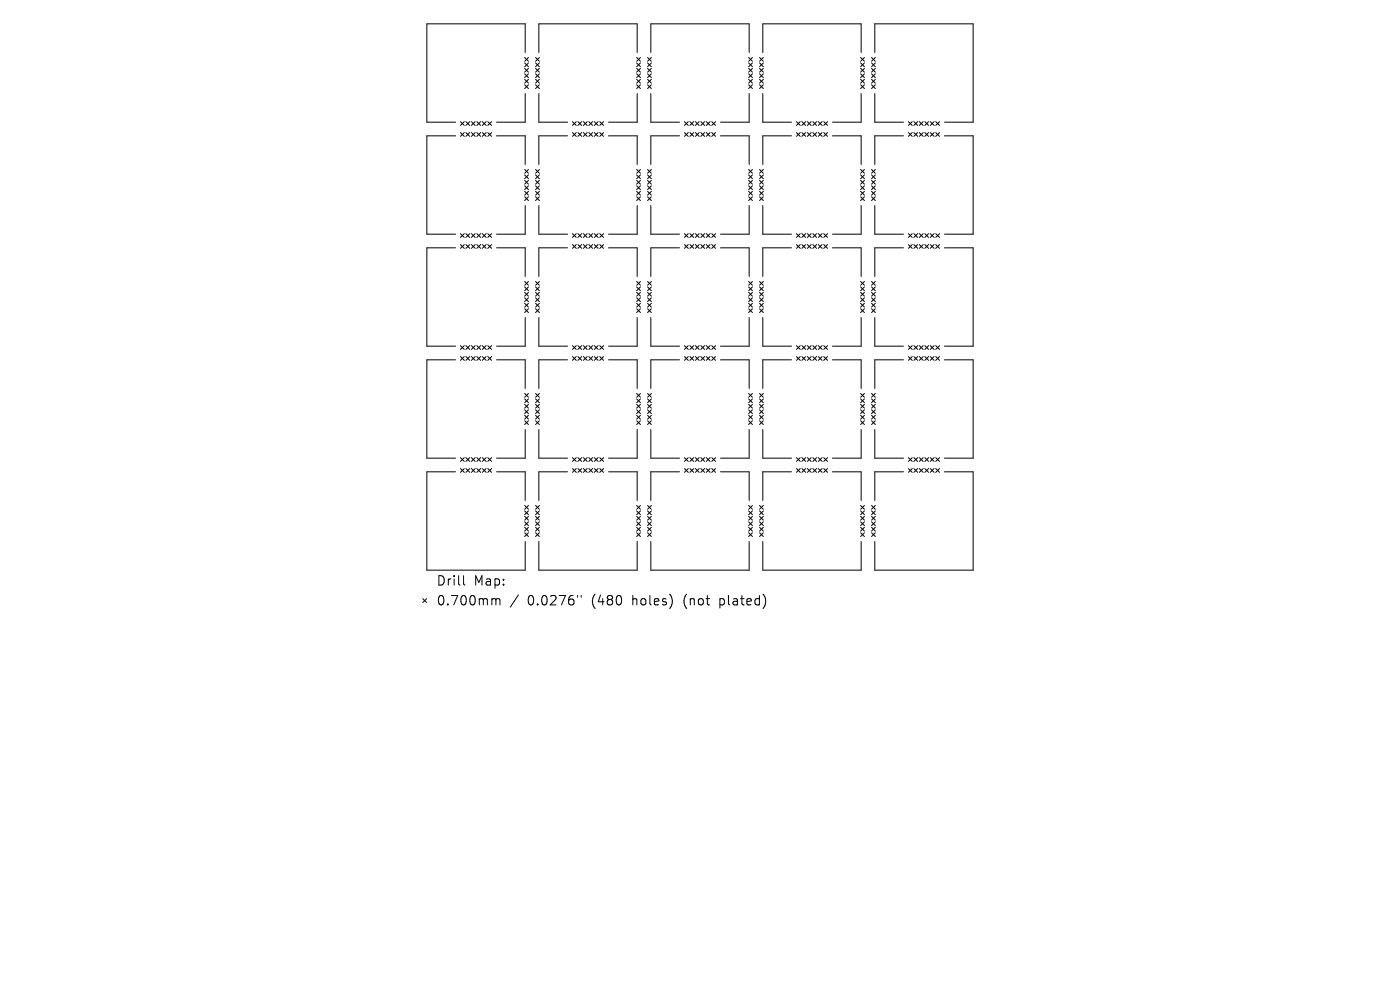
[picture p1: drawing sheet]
<svg xmlns="http://www.w3.org/2000/svg" width="297mm" height="210mm" viewBox="0 0 297 210" stroke-linecap="round" stroke-linejoin="round" font-family="sans-serif">
<defs><g id="words">
<g font-size="2.8">
<text x="92.5" y="124.5">Drill</text>
<text x="100.5" y="124.5">Map:</text>
<text x="92.5" y="128.7">0.700mm</text>
<text x="111.9" y="128.7">0.0276&quot;</text>
<text x="125.7" y="128.7">(480</text>
<text x="134.4" y="128.7">holes)</text>
<text x="145.5" y="128.7">(not</text>
<text x="153.3" y="128.7">plated)</text>
</g>
</g></defs>
<g fill="none" stroke="#000" stroke-width=".21">
<path d="M111.3 12.2l.8 .8M111.3 13.3l.8 .9M111.3 14.5l.8 .8M111.3 15.7l.8 .8M111.3 16.8l.8 .8M111.3 18l.8 .8M111.4 11.1v-6h-20.8v20.8h6M111.4 19.8v6.1h-6.1M112.1 12.2l-.8 .8M112.1 14.5l-.8 .8M112.1 13.3l-.8 .9M112.1 15.7l-.8 .8"/>
<path d="M112.1 16.8l-.8 .8M112.1 18l-.8 .8M113.6 14.5l.8 .8M113.6 15.7l.8 .8M113.6 16.8l.8 .8M113.6 18l.8 .8M113.6 12.2l.8 .8M113.6 13.3l.8 .9M114.3 19.8v6.1h6.1M114.3 11.1v-6h20.9v6M114.4 12.2l-.8 .8M114.4 13.3l-.8 .9"/>
<path d="M114.4 14.5l-.8 .8M114.4 15.7l-.8 .8M114.4 16.8l-.8 .8M114.4 18l-.8 .8M135.1 12.2l.8 .8M135.1 13.3l.8 .9M135.1 14.5l.8 .8M135.1 15.7l.8 .8M135.1 16.8l.8 .8M135.1 18l.8 .8M135.2 19.8v6.1h-6.1M135.9 12.2l-.8 .8"/>
<path d="M135.9 14.5l-.8 .8M135.9 13.3l-.8 .9M135.9 16.8l-.8 .8M135.9 18l-.8 .8M135.9 15.7l-.8 .8M137.4 14.5l.8 .8M137.4 15.7l.8 .8M137.4 18l.8 .8M137.4 12.2l.8 .8M137.4 13.3l.8 .9M137.4 16.8l.8 .8M138.1 11.1v-6h20.8v6"/>
<path d="M138.1 19.8v6.1h6.1M138.2 12.2l-.8 .8M138.2 14.5l-.8 .8M138.2 16.8l-.8 .8M138.2 18l-.8 .8M138.2 13.3l-.8 .9M138.2 15.7l-.8 .8M158.8 12.2l.8 .8M158.8 13.3l.8 .9M158.8 14.5l.8 .8M158.8 15.7l.8 .8M158.8 16.8l.8 .8"/>
<path d="M158.8 18l.8 .8M158.9 19.8v6.1h-6.1M159.6 12.2l-.8 .8M159.6 14.5l-.8 .8M159.6 15.7l-.8 .8M159.6 16.8l-.8 .8M159.6 18l-.8 .8M159.6 13.3l-.8 .9M161.1 14.5l.8 .8M161.1 15.7l.8 .8M161.1 16.8l.8 .8M161.1 18l.8 .8"/>
<path d="M161.1 12.2l.8 .8M161.1 13.3l.8 .9M161.8 19.8v6.1h6.1M161.8 11.1v-6h20.9v6M161.9 12.2l-.8 .8M161.9 13.3l-.8 .9M161.9 14.5l-.8 .8M161.9 15.7l-.8 .8M161.9 18l-.8 .8M161.9 16.8l-.8 .8M182.6 12.2l.8 .8M182.6 13.3l.8 .9"/>
<path d="M182.6 14.5l.8 .8M182.6 15.7l.8 .8M182.6 16.8l.8 .8M182.6 18l.8 .8M182.7 19.8v6.1h-6.1M183.4 13.3l-.8 .9M183.4 15.7l-.8 .8M183.4 18l-.8 .8M183.4 12.2l-.8 .8M183.4 14.5l-.8 .8M183.4 16.8l-.8 .8M184.9 14.5l.8 .8"/>
<path d="M184.9 16.8l.8 .8M184.9 18l.8 .8M184.9 12.2l.8 .8M184.9 13.3l.8 .9M184.9 15.7l.8 .8M185.6 19.8v6.1h6.1M185.6 11.1v-6h20.8v20.8h-6M185.7 13.3l-.8 .9M185.7 15.7l-.8 .8M185.7 18l-.8 .8M185.7 12.2l-.8 .8M185.7 14.5l-.8 .8"/>
<path d="M185.7 16.8l-.8 .8M96.6 28.8h-6v20.9h6M97.7 25.8l.8 .8M97.7 28.1l.8 .8M98.5 25.8l-.8 .8M98.5 28.1l-.8 .8M98.8 25.8l.9 .8M98.8 28.1l.9 .8M99.7 25.8l-.9 .8M99.7 28.1l-.9 .8M100 28.1l.8 .8M100 25.8l.8 .8"/>
<path d="M100.8 25.8l-.8 .8M100.8 28.1l-.8 .8M101.2 28.1l.8 .8M101.2 25.8l.8 .8M102 25.8l-.8 .8M102 28.1l-.8 .8M102.3 28.1l.8 .8M102.3 25.8l.8 .8M103.1 25.8l-.8 .8M103.1 28.1l-.8 .8M103.5 28.1l.8 .8M103.5 25.8l.8 .8"/>
<path d="M104.3 25.8l-.8 .8M104.3 28.1l-.8 .8M105.3 28.8h6.1v6.1M111.3 39.4l.8 .8M111.3 38.3l.8 .8M111.3 35.9l.8 .9M111.3 37.1l.8 .8M112.1 35.9l-.8 .9M112.1 38.3l-.8 .8M112.1 37.1l-.8 .8M112.1 39.4l-.8 .8M113.6 38.3l.8 .8"/>
<path d="M113.6 35.9l.8 .9M113.6 39.4l.8 .8M113.6 37.1l.8 .8M114.4 35.9l-.8 .9M114.4 37.1l-.8 .8M114.4 38.3l-.8 .8M114.4 39.4l-.8 .8M120.4 28.8h-6.1v6.1M121.4 25.8l.9 .8M121.4 28.1l.9 .8M122.3 25.8l-.9 .8M122.3 28.1l-.9 .8"/>
<path d="M122.6 25.8l.8 .8M122.6 28.1l.8 .8M123.4 25.8l-.8 .8M123.4 28.1l-.8 .8M123.8 28.1l.8 .8M123.8 25.8l.8 .8M124.6 25.8l-.8 .8M124.6 28.1l-.8 .8M124.9 25.8l.8 .8M124.9 28.1l.8 .8M125.7 28.1l-.8 .8M125.7 25.8l-.8 .8"/>
<path d="M126.1 28.1l.8 .8M126.1 25.8l.8 .8M126.9 25.8l-.8 .8M126.9 28.1l-.8 .8M127.2 28.1l.8 .8M127.2 25.8l.8 .8M128 25.8l-.8 .8M128 28.1l-.8 .8M129.1 28.8h6.1v6.1M135.1 39.4l.8 .8M135.1 37.1l.8 .8M135.1 35.9l.8 .9"/>
<path d="M135.1 38.3l.8 .8M135.9 35.9l-.8 .9M135.9 38.3l-.8 .8M135.9 37.1l-.8 .8M135.9 39.4l-.8 .8M137.4 39.4l.8 .8M137.4 37.1l.8 .8M137.4 35.9l.8 .9M137.4 38.3l.8 .8M138.2 35.9l-.8 .9M138.2 37.1l-.8 .8M138.2 38.3l-.8 .8"/>
<path d="M138.2 39.4l-.8 .8M144.2 28.8h-6.1v6.1M145.2 25.8l.8 .8M145.2 28.1l.8 .8M146 25.8l-.8 .8M146 28.1l-.8 .8M146.4 25.8l.8 .8M146.4 28.1l.8 .8M147.2 25.8l-.8 .8M147.2 28.1l-.8 .8M147.5 25.8l.8 .8M147.5 28.1l.8 .8"/>
<path d="M148.3 25.8l-.8 .8M148.3 28.1l-.8 .8M148.7 25.8l.8 .8M148.7 28.1l.8 .8M149.5 25.8l-.8 .8M149.5 28.1l-.8 .8M149.8 25.8l.8 .8M149.8 28.1l.8 .8M150.6 25.8l-.8 .8M150.6 28.1l-.8 .8M151 28.1l.8 .8M151 25.8l.8 .8"/>
<path d="M151.8 25.8l-.8 .8M151.8 28.1l-.8 .8M152.8 28.8h6.1v6.1M158.8 35.9l.8 .9M158.8 38.3l.8 .8M158.8 37.1l.8 .8M158.8 39.4l.8 .8M159.6 37.1l-.8 .8M159.6 39.4l-.8 .8M159.6 35.9l-.8 .9M159.6 38.3l-.8 .8M161.1 37.1l.8 .8"/>
<path d="M161.1 39.4l.8 .8M161.1 35.9l.8 .9M161.1 38.3l.8 .8M161.9 37.1l-.8 .8M161.9 39.4l-.8 .8M161.9 35.9l-.8 .9M161.9 38.3l-.8 .8M167.9 28.8h-6.1v6.1M169 25.8l.8 .8M169 28.1l.8 .8M169.8 25.8l-.8 .8M169.8 28.1l-.8 .8"/>
<path d="M170.1 25.8l.8 .8M170.1 28.1l.8 .8M170.9 25.8l-.8 .8M170.9 28.1l-.8 .8M171.3 25.8l.8 .8M171.3 28.1l.8 .8M172.1 25.8l-.8 .8M172.1 28.1l-.8 .8M172.4 28.1l.8 .8M172.4 25.8l.8 .8M173.2 25.8l-.8 .8M173.2 28.1l-.8 .8"/>
<path d="M173.6 28.1l.8 .8M173.6 25.8l.8 .8M174.4 25.8l-.8 .8M174.4 28.1l-.8 .8M174.7 28.1l.9 .8M174.7 25.8l.9 .8M175.6 25.8l-.9 .8M175.6 28.1l-.9 .8M176.6 28.8h6.1v6.1M182.6 38.3l.8 .8M182.6 35.9l.8 .9M182.6 37.1l.8 .8"/>
<path d="M182.6 39.4l.8 .8M183.4 37.1l-.8 .8M183.4 38.3l-.8 .8M183.4 39.4l-.8 .8M183.4 35.9l-.8 .9M184.9 38.3l.8 .8M184.9 35.9l.8 .9M184.9 39.4l.8 .8M184.9 37.1l.8 .8M185.7 35.9l-.8 .9M185.7 37.1l-.8 .8M185.7 38.3l-.8 .8"/>
<path d="M185.7 39.4l-.8 .8M191.7 28.8h-6.1v6.1M192.7 25.8l.8 .8M192.7 28.1l.8 .8M193.5 25.8l-.8 .8M193.5 28.1l-.8 .8M193.9 25.8l.8 .8M193.9 28.1l.8 .8M194.7 25.8l-.8 .8M194.7 28.1l-.8 .8M195 25.8l.8 .8M195 28.1l.8 .8"/>
<path d="M195.8 28.1l-.8 .8M195.8 25.8l-.8 .8M196.2 25.8l.8 .8M196.2 28.1l.8 .8M197 25.8l-.8 .8M197 28.1l-.8 .8M197.3 25.8l.9 .8M197.3 28.1l.9 .8M198.2 25.8l-.9 .8M198.2 28.1l-.9 .8M198.5 25.8l.8 .8M198.5 28.1l.8 .8"/>
<path d="M199.3 25.8l-.8 .8M199.3 28.1l-.8 .8M200.4 28.8h6v20.9h-6M96.6 52.6h-6v20.8h6M97.7 49.6l.8 .8M97.7 51.9l.8 .8M98.5 49.6l-.8 .8M98.5 51.9l-.8 .8M98.8 49.6l.9 .8M98.8 51.9l.9 .8M99.7 49.6l-.9 .8M99.7 51.9l-.9 .8"/>
<path d="M100 51.9l.8 .8M100 49.6l.8 .8M100.8 49.6l-.8 .8M100.8 51.9l-.8 .8M101.2 51.9l.8 .8M101.2 49.6l.8 .8M102 49.6l-.8 .8M102 51.9l-.8 .8M102.3 51.9l.8 .8M102.3 49.6l.8 .8M103.1 49.6l-.8 .8M103.1 51.9l-.8 .8"/>
<path d="M103.5 51.9l.8 .8M103.5 49.6l.8 .8M104.3 49.6l-.8 .8M104.3 51.9l-.8 .8M105.3 52.6h6.1v6.1M111.3 41.7l.8 .8M111.3 59.7l.8 .8M111.3 40.6l.8 .8M111.4 43.6v6.1h-6.1M112.1 59.7l-.8 .8M112.1 40.6l-.8 .8M112.1 41.7l-.8 .8"/>
<path d="M113.6 40.6l.8 .8M113.6 59.7l.8 .8M113.6 41.7l.8 .8M114.3 43.6v6.1h6.1M114.4 59.7l-.8 .8M114.4 40.6l-.8 .8M114.4 41.7l-.8 .8M120.4 52.6h-6.1v6.1M121.4 49.6l.9 .8M121.4 51.9l.9 .8M122.3 49.6l-.9 .8M122.3 51.9l-.9 .8"/>
<path d="M122.6 49.6l.8 .8M122.6 51.9l.8 .8M123.4 49.6l-.8 .8M123.4 51.9l-.8 .8M123.8 49.6l.8 .8M123.8 51.9l.8 .8M124.6 49.6l-.8 .8M124.6 51.9l-.8 .8M124.9 51.9l.8 .8M124.9 49.6l.8 .8M125.7 49.6l-.8 .8M125.7 51.9l-.8 .8"/>
<path d="M126.1 51.9l.8 .8M126.1 49.6l.8 .8M126.9 49.6l-.8 .8M126.9 51.9l-.8 .8M127.2 51.9l.8 .8M127.2 49.6l.8 .8M128 49.6l-.8 .8M128 51.9l-.8 .8M129.1 52.6h6.1v6.1M135.1 41.7l.8 .8M135.1 59.7l.8 .8M135.1 40.6l.8 .8"/>
<path d="M135.2 43.6v6.1h-6.1M135.9 40.6l-.8 .8M135.9 41.7l-.8 .8M135.9 59.7l-.8 .8M137.4 41.7l.8 .8M137.4 59.7l.8 .8M137.4 40.6l.8 .8M138.1 43.6v6.1h6.1M138.2 41.7l-.8 .8M138.2 40.6l-.8 .8M138.2 59.7l-.8 .8M144.2 52.6h-6.1v6.1"/>
<path d="M145.2 51.9l.8 .8M145.2 49.6l.8 .8M146 49.6l-.8 .8M146 51.9l-.8 .8M146.4 49.6l.8 .8M146.4 51.9l.8 .8M147.2 49.6l-.8 .8M147.2 51.9l-.8 .8M147.5 51.9l.8 .8M147.5 49.6l.8 .8M148.3 51.9l-.8 .8M148.3 49.6l-.8 .8"/>
<path d="M148.7 49.6l.8 .8M148.7 51.9l.8 .8M149.5 49.6l-.8 .8M149.5 51.9l-.8 .8M149.8 51.9l.8 .8M149.8 49.6l.8 .8M150.6 49.6l-.8 .8M150.6 51.9l-.8 .8M151 49.6l.8 .8M151 51.9l.8 .8M151.8 49.6l-.8 .8M151.8 51.9l-.8 .8"/>
<path d="M152.8 52.6h6.1v6.1M158.8 40.6l.8 .8M158.8 41.7l.8 .8M158.8 59.7l.8 .8M158.9 43.6v6.1h-6.1M159.6 41.7l-.8 .8M159.6 59.7l-.8 .8M159.6 40.6l-.8 .8M161.1 40.6l.8 .8M161.1 41.7l.8 .8M161.1 59.7l.8 .8M161.8 43.6v6.1h6.1"/>
<path d="M161.9 40.6l-.8 .8M161.9 41.7l-.8 .8M161.9 59.7l-.8 .8M167.9 52.6h-6.1v6.1M169 49.6l.8 .8M169 51.9l.8 .8M169.8 49.6l-.8 .8M169.8 51.9l-.8 .8M170.1 49.6l.8 .8M170.1 51.9l.8 .8M170.9 49.6l-.8 .8M170.9 51.9l-.8 .8"/>
<path d="M171.3 49.6l.8 .8M171.3 51.9l.8 .8M172.1 49.6l-.8 .8M172.1 51.9l-.8 .8M172.4 49.6l.8 .8M172.4 51.9l.8 .8M173.2 49.6l-.8 .8M173.2 51.9l-.8 .8M173.6 51.9l.8 .8M173.6 49.6l.8 .8M174.4 49.6l-.8 .8M174.4 51.9l-.8 .8"/>
<path d="M174.7 49.6l.9 .8M174.7 51.9l.9 .8M175.6 49.6l-.9 .8M175.6 51.9l-.9 .8M176.6 52.6h6.1v6.1M182.6 41.7l.8 .8M182.6 59.7l.8 .8M182.6 40.6l.8 .8M182.7 43.6v6.1h-6.1M183.4 40.6l-.8 .8M183.4 41.7l-.8 .8M183.4 59.7l-.8 .8"/>
<path d="M184.9 59.7l.8 .8M184.9 40.6l.8 .8M184.9 41.7l.8 .8M185.6 43.6v6.1h6.1M185.7 40.6l-.8 .8M185.7 59.7l-.8 .8M185.7 41.7l-.8 .8M191.7 52.6h-6.1v6.1M192.7 49.6l.8 .8M192.7 51.9l.8 .8M193.5 49.6l-.8 .8M193.5 51.9l-.8 .8"/>
<path d="M193.9 51.9l.8 .8M193.9 49.6l.8 .8M194.7 49.6l-.8 .8M194.7 51.9l-.8 .8M195 49.6l.8 .8M195 51.9l.8 .8M195.8 49.6l-.8 .8M195.8 51.9l-.8 .8M196.2 51.9l.8 .8M196.2 49.6l.8 .8M197 49.6l-.8 .8M197 51.9l-.8 .8"/>
<path d="M197.3 51.9l.9 .8M197.3 49.6l.9 .8M198.2 49.6l-.9 .8M198.2 51.9l-.9 .8M198.5 51.9l.8 .8M198.5 49.6l.8 .8M199.3 51.9l-.8 .8M199.3 49.6l-.8 .8M200.4 52.6h6v20.8h-6M96.6 76.3h-6v20.9h6M97.7 73.3l.8 .8M97.7 75.6l.8 .8"/>
<path d="M98.5 73.3l-.8 .8M98.5 75.6l-.8 .8M98.8 73.3l.9 .8M98.8 75.6l.9 .8M99.7 73.3l-.9 .8M99.7 75.6l-.9 .8M100 75.6l.8 .8M100 73.3l.8 .8M100.8 73.3l-.8 .8M100.8 75.6l-.8 .8M101.2 75.6l.8 .8M101.2 73.3l.8 .8"/>
<path d="M102 73.3l-.8 .8M102 75.6l-.8 .8M102.3 73.3l.8 .8M102.3 75.6l.8 .8M103.1 73.3l-.8 .8M103.1 75.6l-.8 .8M103.5 75.6l.8 .8M103.5 73.3l.8 .8M104.3 73.3l-.8 .8M104.3 75.6l-.8 .8M105.3 76.3h6.1v6.1M111.3 62l.8 .8"/>
<path d="M111.3 64.3l.8 .8M111.3 60.9l.8 .8M111.3 63.2l.8 .8M111.3 65.5l.8 .8M111.4 67.3v6.1h-6.1M112.1 62l-.8 .8M112.1 60.9l-.8 .8M112.1 63.2l-.8 .8M112.1 64.3l-.8 .8M112.1 65.5l-.8 .8M113.6 64.3l.8 .8M113.6 62l.8 .8"/>
<path d="M113.6 63.2l.8 .8M113.6 65.5l.8 .8M113.6 60.9l.8 .8M114.3 67.3v6.1h6.1M114.4 60.9l-.8 .8M114.4 62l-.8 .8M114.4 63.2l-.8 .8M114.4 65.5l-.8 .8M114.4 64.3l-.8 .8M120.4 76.3h-6.1v6.1M121.4 73.3l.9 .8M121.4 75.6l.9 .8"/>
<path d="M122.3 75.6l-.9 .8M122.3 73.3l-.9 .8M122.6 73.3l.8 .8M122.6 75.6l.8 .8M123.4 73.3l-.8 .8M123.4 75.6l-.8 .8M123.8 73.3l.8 .8M123.8 75.6l.8 .8M124.6 73.3l-.8 .8M124.6 75.6l-.8 .8M124.9 75.6l.8 .8M124.9 73.3l.8 .8"/>
<path d="M125.7 73.3l-.8 .8M125.7 75.6l-.8 .8M126.1 75.6l.8 .8M126.1 73.3l.8 .8M126.9 73.3l-.8 .8M126.9 75.6l-.8 .8M127.2 75.6l.8 .8M127.2 73.3l.8 .8M128 73.3l-.8 .8M128 75.6l-.8 .8M129.1 76.3h6.1v6.1M135.1 60.9l.8 .8"/>
<path d="M135.1 63.2l.8 .8M135.1 65.5l.8 .8M135.1 62l.8 .8M135.1 64.3l.8 .8M135.2 67.3v6.1h-6.1M135.9 60.9l-.8 .8M135.9 63.2l-.8 .8M135.9 64.3l-.8 .8M135.9 65.5l-.8 .8M135.9 62l-.8 .8M137.4 63.2l.8 .8M137.4 65.5l.8 .8"/>
<path d="M137.4 62l.8 .8M137.4 64.3l.8 .8M137.4 60.9l.8 .8M138.1 67.3v6.1h6.1M138.2 60.9l-.8 .8M138.2 62l-.8 .8M138.2 63.2l-.8 .8M138.2 64.3l-.8 .8M138.2 65.5l-.8 .8M144.2 76.3h-6.1v6.1M145.2 73.3l.8 .8M145.2 75.6l.8 .8"/>
<path d="M146 73.3l-.8 .8M146 75.6l-.8 .8M146.4 73.3l.8 .8M146.4 75.6l.8 .8M147.2 73.3l-.8 .8M147.2 75.6l-.8 .8M147.5 75.6l.8 .8M147.5 73.3l.8 .8M148.3 73.3l-.8 .8M148.3 75.6l-.8 .8M148.7 73.3l.8 .8M148.7 75.6l.8 .8"/>
<path d="M149.5 73.3l-.8 .8M149.5 75.6l-.8 .8M149.8 73.3l.8 .8M149.8 75.6l.8 .8M150.6 73.3l-.8 .8M150.6 75.6l-.8 .8M151 73.3l.8 .8M151 75.6l.8 .8M151.8 73.3l-.8 .8M151.8 75.6l-.8 .8M152.8 76.3h6.1v6.1M158.8 63.2l.8 .8"/>
<path d="M158.8 60.9l.8 .8M158.8 62l.8 .8M158.8 64.3l.8 .8M158.8 65.5l.8 .8M158.9 67.3v6.1h-6.1M159.6 60.9l-.8 .8M159.6 62l-.8 .8M159.6 63.2l-.8 .8M159.6 64.3l-.8 .8M159.6 65.5l-.8 .8M161.1 65.5l.8 .8M161.1 63.2l.8 .8"/>
<path d="M161.1 60.9l.8 .8M161.1 62l.8 .8M161.1 64.3l.8 .8M161.8 67.3v6.1h6.1M161.9 60.9l-.8 .8M161.9 62l-.8 .8M161.9 64.3l-.8 .8M161.9 63.2l-.8 .8M161.9 65.5l-.8 .8M167.9 76.3h-6.1v6.1M169 73.3l.8 .8M169 75.6l.8 .8"/>
<path d="M169.8 73.3l-.8 .8M169.8 75.6l-.8 .8M170.1 73.3l.8 .8M170.1 75.6l.8 .8M170.9 73.3l-.8 .8M170.9 75.6l-.8 .8M171.3 73.3l.8 .8M171.3 75.6l.8 .8M172.1 73.3l-.8 .8M172.1 75.6l-.8 .8M172.4 73.3l.8 .8M172.4 75.6l.8 .8"/>
<path d="M173.2 75.6l-.8 .8M173.2 73.3l-.8 .8M173.6 75.6l.8 .8M173.6 73.3l.8 .8M174.4 73.3l-.8 .8M174.4 75.6l-.8 .8M174.7 75.6l.9 .8M174.7 73.3l.9 .8M175.6 73.3l-.9 .8M175.6 75.6l-.9 .8M176.6 76.3h6.1v6.1M182.6 62l.8 .8"/>
<path d="M182.6 64.3l.8 .8M182.6 60.9l.8 .8M182.6 63.2l.8 .8M182.6 65.5l.8 .8M182.7 67.3v6.1h-6.1M183.4 62l-.8 .8M183.4 64.3l-.8 .8M183.4 65.5l-.8 .8M183.4 60.9l-.8 .8M183.4 63.2l-.8 .8M184.9 62l.8 .8M184.9 64.3l.8 .8"/>
<path d="M184.9 60.9l.8 .8M184.9 63.2l.8 .8M184.9 65.5l.8 .8M185.6 67.3v6.1h6.1M185.7 62l-.8 .8M185.7 63.2l-.8 .8M185.7 64.3l-.8 .8M185.7 65.5l-.8 .8M185.7 60.9l-.8 .8M191.7 76.3h-6.1v6.1M192.7 73.3l.8 .8M192.7 75.6l.8 .8"/>
<path d="M193.5 73.3l-.8 .8M193.5 75.6l-.8 .8M193.9 73.3l.8 .8M193.9 75.6l.8 .8M194.7 73.3l-.8 .8M194.7 75.6l-.8 .8M195 73.3l.8 .8M195 75.6l.8 .8M195.8 73.3l-.8 .8M195.8 75.6l-.8 .8M196.2 75.6l.8 .8M196.2 73.3l.8 .8"/>
<path d="M197 73.3l-.8 .8M197 75.6l-.8 .8M197.3 73.3l.9 .8M197.3 75.6l.9 .8M198.2 73.3l-.9 .8M198.2 75.6l-.9 .8M198.5 75.6l.8 .8M198.5 73.3l.8 .8M199.3 73.3l-.8 .8M199.3 75.6l-.8 .8M200.4 76.3h6v20.9h-6M97.7 97.1l.8 .8"/>
<path d="M97.7 99.4l.8 .8M98.5 97.1l-.8 .8M98.5 99.4l-.8 .8M98.8 97.1l.9 .8M98.8 99.4l.9 .8M99.7 97.1l-.9 .8M99.7 99.4l-.9 .8M100 99.4l.8 .8M100 97.1l.8 .8M100.8 97.1l-.8 .8M100.8 99.4l-.8 .8M101.2 99.4l.8 .8"/>
<path d="M101.2 97.1l.8 .8M102 97.1l-.8 .8M102 99.4l-.8 .8M102.3 99.4l.8 .8M102.3 97.1l.8 .8M103.1 97.1l-.8 .8M103.1 99.4l-.8 .8M103.5 99.4l.8 .8M103.5 97.1l.8 .8M104.3 97.1l-.8 .8M104.3 99.4l-.8 .8M111.3 85.8l.8 .8"/>
<path d="M111.3 88.1l.8 .8M111.3 83.5l.8 .8M111.3 84.6l.8 .8M111.3 86.9l.8 .8M111.3 89.3l.8 .8M111.4 91.1v6.1h-6.1M112.1 85.8l-.8 .8M112.1 84.6l-.8 .8M112.1 86.9l-.8 .8M112.1 88.1l-.8 .8M112.1 89.3l-.8 .8M112.1 83.5l-.8 .8"/>
<path d="M113.6 88.1l.8 .8M113.6 85.8l.8 .8M113.6 84.6l.8 .8M113.6 86.9l.8 .8M113.6 89.3l.8 .8M113.6 83.5l.8 .8M114.3 91.1v6.1h6.1M114.4 83.5l-.8 .8M114.4 84.6l-.8 .8M114.4 85.8l-.8 .8M114.4 86.9l-.8 .8M114.4 88.1l-.8 .8"/>
<path d="M114.4 89.3l-.8 .8M121.4 97.1l.9 .8M121.4 99.4l.9 .8M122.3 97.1l-.9 .8M122.3 99.4l-.9 .8M122.6 97.1l.8 .8M122.6 99.4l.8 .8M123.4 97.1l-.8 .8M123.4 99.4l-.8 .8M123.8 97.1l.8 .8M123.8 99.4l.8 .8M124.6 97.1l-.8 .8"/>
<path d="M124.6 99.4l-.8 .8M124.9 99.4l.8 .8M124.9 97.1l.8 .8M125.7 97.1l-.8 .8M125.7 99.4l-.8 .8M126.1 97.1l.8 .8M126.1 99.4l.8 .8M126.9 97.1l-.8 .8M126.9 99.4l-.8 .8M127.2 97.1l.8 .8M127.2 99.4l.8 .8M128 99.4l-.8 .8"/>
<path d="M128 97.1l-.8 .8M135.1 89.3l.8 .8M135.1 85.8l.8 .8M135.1 88.1l.8 .8M135.1 83.5l.8 .8M135.1 84.6l.8 .8M135.1 86.9l.8 .8M135.2 91.1v6.1h-6.1M135.9 83.5l-.8 .8M135.9 84.6l-.8 .8M135.9 85.8l-.8 .8M135.9 86.9l-.8 .8"/>
<path d="M135.9 88.1l-.8 .8M135.9 89.3l-.8 .8M137.4 88.1l.8 .8M137.4 85.8l.8 .8M137.4 83.5l.8 .8M137.4 86.9l.8 .8M137.4 89.3l.8 .8M137.4 84.6l.8 .8M138.1 91.1v6.1h6.1M138.2 83.5l-.8 .8M138.2 84.6l-.8 .8M138.2 85.8l-.8 .8"/>
<path d="M138.2 88.1l-.8 .8M138.2 89.3l-.8 .8M138.2 86.9l-.8 .8M145.2 97.1l.8 .8M145.2 99.4l.8 .8M146 97.1l-.8 .8M146 99.4l-.8 .8M146.4 97.1l.8 .8M146.4 99.4l.8 .8M147.2 97.1l-.8 .8M147.2 99.4l-.8 .8M147.5 97.1l.8 .8"/>
<path d="M147.5 99.4l.8 .8M148.3 97.1l-.8 .8M148.3 99.4l-.8 .8M148.7 97.1l.8 .8M148.7 99.4l.8 .8M149.5 97.1l-.8 .8M149.5 99.4l-.8 .8M149.8 99.4l.8 .8M149.8 97.1l.8 .8M150.6 97.1l-.8 .8M150.6 99.4l-.8 .8M151 99.4l.8 .8"/>
<path d="M151 97.1l.8 .8M151.8 97.1l-.8 .8M151.8 99.4l-.8 .8M158.8 86.9l.8 .8M158.8 89.3l.8 .8M158.8 84.6l.8 .8M158.8 83.5l.8 .8M158.8 85.8l.8 .8M158.8 88.1l.8 .8M158.9 91.1v6.1h-6.1M159.6 83.5l-.8 .8M159.6 85.8l-.8 .8"/>
<path d="M159.6 86.9l-.8 .8M159.6 88.1l-.8 .8M159.6 89.3l-.8 .8M159.6 84.6l-.8 .8M161.1 84.6l.8 .8M161.1 89.3l.8 .8M161.1 86.9l.8 .8M161.1 83.5l.8 .8M161.1 85.8l.8 .8M161.1 88.1l.8 .8M161.8 91.1v6.1h6.1M161.9 83.5l-.8 .8"/>
<path d="M161.9 84.6l-.8 .8M161.9 85.8l-.8 .8M161.9 86.9l-.8 .8M161.9 88.1l-.8 .8M161.9 89.3l-.8 .8M169 97.1l.8 .8M169 99.4l.8 .8M169.8 97.1l-.8 .8M169.8 99.4l-.8 .8M170.1 97.1l.8 .8M170.1 99.4l.8 .8M170.9 97.1l-.8 .8"/>
<path d="M170.9 99.4l-.8 .8M171.3 99.4l.8 .8M171.3 97.1l.8 .8M172.1 97.1l-.8 .8M172.1 99.4l-.8 .8M172.4 97.1l.8 .8M172.4 99.4l.8 .8M173.2 97.1l-.8 .8M173.2 99.4l-.8 .8M173.6 99.4l.8 .8M173.6 97.1l.8 .8M174.4 97.1l-.8 .8"/>
<path d="M174.4 99.4l-.8 .8M174.7 97.1l.9 .8M174.7 99.4l.9 .8M175.6 97.1l-.9 .8M175.6 99.4l-.9 .8M182.6 85.8l.8 .8M182.6 88.1l.8 .8M182.6 84.6l.8 .8M182.6 86.9l.8 .8M182.6 83.5l.8 .8M182.6 89.3l.8 .8M182.7 91.1v6.1h-6.1"/>
<path d="M183.4 83.5l-.8 .8M183.4 84.6l-.8 .8M183.4 85.8l-.8 .8M183.4 86.9l-.8 .8M183.4 88.1l-.8 .8M183.4 89.3l-.8 .8M184.9 86.9l.8 .8M184.9 89.3l.8 .8M184.9 84.6l.8 .8M184.9 85.8l.8 .8M184.9 83.5l.8 .8M184.9 88.1l.8 .8"/>
<path d="M185.6 91.1v6.1h6.1M185.7 83.5l-.8 .8M185.7 84.6l-.8 .8M185.7 85.8l-.8 .8M185.7 86.9l-.8 .8M185.7 89.3l-.8 .8M185.7 88.1l-.8 .8M192.7 97.1l.8 .8M192.7 99.4l.8 .8M193.5 97.1l-.8 .8M193.5 99.4l-.8 .8M193.9 97.1l.8 .8"/>
<path d="M193.9 99.4l.8 .8M194.7 97.1l-.8 .8M194.7 99.4l-.8 .8M195 97.1l.8 .8M195 99.4l.8 .8M195.8 99.4l-.8 .8M195.8 97.1l-.8 .8M196.2 97.1l.8 .8M196.2 99.4l.8 .8M197 97.1l-.8 .8M197 99.4l-.8 .8M197.3 97.1l.9 .8"/>
<path d="M197.3 99.4l.9 .8M198.2 97.1l-.9 .8M198.2 99.4l-.9 .8M198.5 99.4l.8 .8M198.5 97.1l.8 .8M199.3 97.1l-.8 .8M199.3 99.4l-.8 .8M96.6 100.1h-6v20.8h20.8v-6M105.3 100.1h6.1v6.1M111.3 110.7l.8 .8M111.3 111.8l.8 .9M111.3 108.4l.8 .8"/>
<path d="M111.3 107.2l.8 .8M111.3 109.5l.8 .8M111.3 113l.8 .8M112.1 107.2l-.8 .8M112.1 108.4l-.8 .8M112.1 109.5l-.8 .8M112.1 110.7l-.8 .8M112.1 111.8l-.8 .9M112.1 113l-.8 .8M113.6 113l.8 .8M113.6 110.7l.8 .8M113.6 108.4l.8 .8"/>
<path d="M113.6 109.5l.8 .8M113.6 111.8l.8 .9M113.6 107.2l.8 .8M114.3 114.9v6h20.9v-6M114.4 107.2l-.8 .8M114.4 108.4l-.8 .8M114.4 109.5l-.8 .8M114.4 110.7l-.8 .8M114.4 111.8l-.8 .9M114.4 113l-.8 .8M120.4 100.1h-6.1v6.1M129.1 100.1h6.1v6.1"/>
<path d="M135.1 109.5l.8 .8M135.1 111.8l.8 .9M135.1 107.2l.8 .8M135.1 108.4l.8 .8M135.1 110.7l.8 .8M135.1 113l.8 .8M135.9 107.2l-.8 .8M135.9 108.4l-.8 .8M135.9 109.5l-.8 .8M135.9 110.7l-.8 .8M135.9 111.8l-.8 .9M135.9 113l-.8 .8"/>
<path d="M137.4 107.2l.8 .8M137.4 111.8l.8 .9M137.4 109.5l.8 .8M137.4 110.7l.8 .8M137.4 113l.8 .8M137.4 108.4l.8 .8M138.1 114.9v6h20.8v-6M138.2 107.2l-.8 .8M138.2 108.4l-.8 .8M138.2 109.5l-.8 .8M138.2 110.7l-.8 .8M138.2 111.8l-.8 .9"/>
<path d="M138.2 113l-.8 .8M144.2 100.1h-6.1v6.1M152.8 100.1h6.1v6.1M158.8 108.4l.8 .8M158.8 110.7l.8 .8M158.8 113l.8 .8M158.8 107.2l.8 .8M158.8 109.5l.8 .8M158.8 111.8l.8 .9M159.6 107.2l-.8 .8M159.6 108.4l-.8 .8M159.6 109.5l-.8 .8"/>
<path d="M159.6 110.7l-.8 .8M159.6 111.8l-.8 .9M159.6 113l-.8 .8M161.1 113l.8 .8M161.1 109.5l.8 .8M161.1 111.8l.8 .9M161.1 107.2l.8 .8M161.1 108.4l.8 .8M161.1 110.7l.8 .8M161.8 114.9v6h20.9v-6M161.9 107.2l-.8 .8M161.9 108.4l-.8 .8"/>
<path d="M161.9 109.5l-.8 .8M161.9 110.7l-.8 .8M161.9 111.8l-.8 .9M161.9 113l-.8 .8M167.9 100.1h-6.1v6.1M176.6 100.1h6.1v6.1M182.6 110.7l.8 .8M182.6 113l.8 .8M182.6 108.4l.8 .8M182.6 107.2l.8 .8M182.6 109.5l.8 .8M182.6 111.8l.8 .9"/>
<path d="M183.4 107.2l-.8 .8M183.4 108.4l-.8 .8M183.4 109.5l-.8 .8M183.4 110.7l-.8 .8M183.4 111.8l-.8 .9M183.4 113l-.8 .8M184.9 113l.8 .8M184.9 110.7l.8 .8M184.9 108.4l.8 .8M184.9 109.5l.8 .8M184.9 111.8l.8 .9M184.9 107.2l.8 .8"/>
<path d="M185.7 108.4l-.8 .8M185.7 109.5l-.8 .8M185.7 110.7l-.8 .8M185.7 107.2l-.8 .8M185.7 111.8l-.8 .9M185.7 113l-.8 .8M191.7 100.1h-6.1v6.1M200.4 100.1h6v20.8h-20.8v-6M89.7 127l.8 .8M90.5 127l-.8 .8M98.3 122.1v1.7l.3 .3M104.6 127l.5 .1 .1 .2"/>
<path d="M105.2 127.3l.3-.3 .5 .1 .1 1.2M105.2 127.3v1M110 126.2l-1.8 2.6M122.5 126.3v.4M123.3 126.3v.4"/>
</g>
<use href="#words"/>
</svg>
